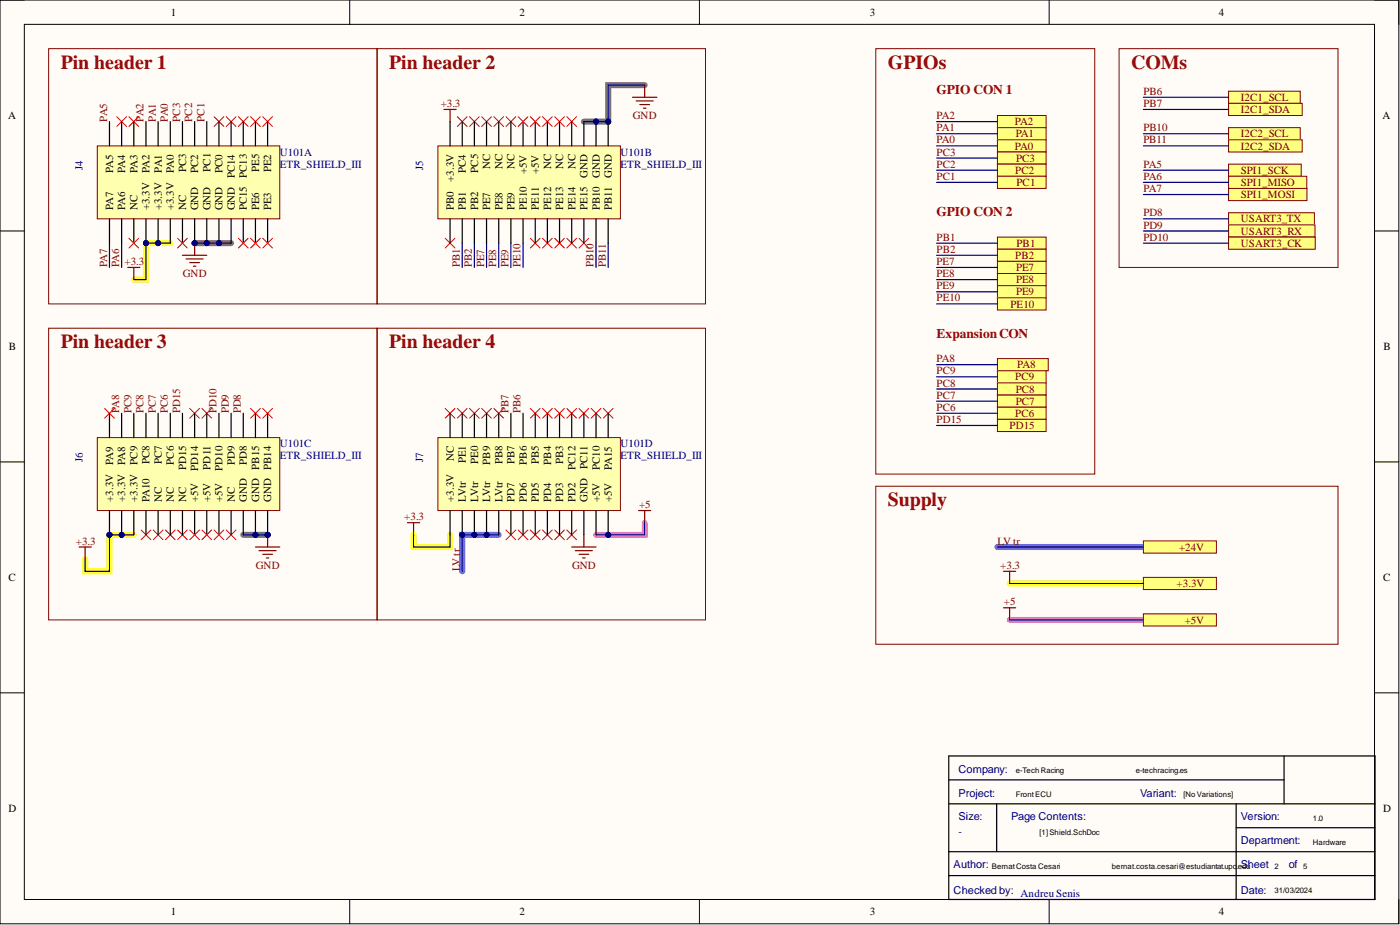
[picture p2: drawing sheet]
<svg xmlns="http://www.w3.org/2000/svg" width="292mm" height="193mm" viewBox="0 0 292 193" stroke-linecap="round" stroke-linejoin="round" font-family="sans-serif">
<defs><g id="words">
<g font-size="4.1" fill="#980000">
<text x="12.7" y="14.3">Pin header 1</text>
<text x="81.2" y="14.3">Pin header 2</text>
<text x="185.3" y="14.3">GPIOs</text>
<text x="236" y="14.3">COMs</text>
<text x="12.7" y="72.6">Pin header 3</text>
<text x="81.2" y="72.6">Pin header 4</text>
<text x="185.3" y="105.6">Supply</text>
</g>
<g font-size="2.8" fill="#980000">
<text x="195.4" y="19.7">GPIO CON 1</text>
<text x="195.4" y="45.1">GPIO CON 2</text>
<text x="195.4" y="70.4">ExpansionCON</text>
</g>
<g font-size="2.3">
<text x="35.6" y="3.3">1</text>
<text x="108.4" y="3.3">2</text>
<text x="181.5" y="3.3">3</text>
<text x="254.3" y="3.3">4</text>
<text x="1.7" y="24.9">A</text>
<text x="288.5" y="24.9">A</text>
<text x="38.8" y="35.9" transform="rotate(-90 38.8 35.9)">PC3</text>
<text x="43.9" y="35.8" transform="rotate(-90 43.9 35.8)">PC1</text>
<text x="54.1" y="35.8" transform="rotate(-90 54.1 35.8)">PE5</text>
<text x="56.6" y="35.9" transform="rotate(-90 56.6 35.9)">PE2</text>
<text x="102.3" y="35.3" transform="rotate(-90 102.3 35.3)">NC</text>
<text x="104.8" y="35.3" transform="rotate(-90 104.8 35.3)">NC</text>
<text x="107.4" y="35.3" transform="rotate(-90 107.4 35.3)">NC</text>
<text x="115" y="35.3" transform="rotate(-90 115 35.3)">NC</text>
<text x="117.5" y="35.3" transform="rotate(-90 117.5 35.3)">NC</text>
<text x="120" y="35.3" transform="rotate(-90 120 35.3)">NC</text>
<text x="23.6" y="36.1" transform="rotate(-90 23.6 36.1)">PA5</text>
<text x="26.1" y="36.2" transform="rotate(-90 26.1 36.2)">PA4</text>
<text x="28.7" y="36.1" transform="rotate(-90 28.7 36.1)">PA3</text>
<text x="31.2" y="36.2" transform="rotate(-90 31.2 36.2)">PA2</text>
<text x="33.8" y="36" transform="rotate(-90 33.8 36)">PA1</text>
<text x="36.3" y="36.2" transform="rotate(-90 36.3 36.2)">PA0</text>
<text x="41.4" y="36.1" transform="rotate(-90 41.4 36.1)">PC2</text>
<text x="46.4" y="36.1" transform="rotate(-90 46.4 36.1)">PC0</text>
<text x="49" y="37.2" transform="rotate(-90 49 37.2)">PC14</text>
<text x="51.5" y="37.1" transform="rotate(-90 51.5 37.1)">PC13</text>
<text x="94.7" y="38" transform="rotate(-90 94.7 38)">+3.3V</text>
<text x="97.2" y="36.1" transform="rotate(-90 97.2 36.1)">PC4</text>
<text x="99.7" y="36" transform="rotate(-90 99.7 36)">PC5</text>
<text x="109.9" y="36.3" transform="rotate(-90 109.9 36.3)">+5V</text>
<text x="112.4" y="36.3" transform="rotate(-90 112.4 36.3)">+5V</text>
<text x="122.6" y="37.1" transform="rotate(-90 122.6 37.1)">GND</text>
<text x="125.1" y="37.1" transform="rotate(-90 125.1 37.1)">GND</text>
<text x="127.7" y="37.1" transform="rotate(-90 127.7 37.1)">GND</text>
<text x="23.6" y="43.9" transform="rotate(-90 23.6 43.9)">PA7</text>
<text x="26.1" y="43.9" transform="rotate(-90 26.1 43.9)">PA6</text>
<text x="28.7" y="43.9" transform="rotate(-90 28.7 43.9)">NC</text>
<text x="31.2" y="43.9" transform="rotate(-90 31.2 43.9)">+3.3V</text>
<text x="33.8" y="43.9" transform="rotate(-90 33.8 43.9)">+3.3V</text>
<text x="36.3" y="43.9" transform="rotate(-90 36.3 43.9)">+3.3V</text>
<text x="38.8" y="43.9" transform="rotate(-90 38.8 43.9)">NC</text>
<text x="41.4" y="43.9" transform="rotate(-90 41.4 43.9)">GND</text>
<text x="43.9" y="43.9" transform="rotate(-90 43.9 43.9)">GND</text>
<text x="46.4" y="43.9" transform="rotate(-90 46.4 43.9)">GND</text>
<text x="49" y="43.9" transform="rotate(-90 49 43.9)">GND</text>
<text x="51.5" y="43.9" transform="rotate(-90 51.5 43.9)">PC15</text>
<text x="54.1" y="43.9" transform="rotate(-90 54.1 43.9)">PE6</text>
<text x="56.6" y="43.9" transform="rotate(-90 56.6 43.9)">PE3</text>
<text x="94.7" y="43.9" transform="rotate(-90 94.7 43.9)">PB0</text>
<text x="97.2" y="43.9" transform="rotate(-90 97.2 43.9)">PB1</text>
<text x="99.7" y="43.9" transform="rotate(-90 99.7 43.9)">PB2</text>
<text x="102.3" y="43.9" transform="rotate(-90 102.3 43.9)">PE7</text>
<text x="104.8" y="43.9" transform="rotate(-90 104.8 43.9)">PE8</text>
<text x="107.4" y="43.9" transform="rotate(-90 107.4 43.9)">PE9</text>
<text x="109.9" y="43.9" transform="rotate(-90 109.9 43.9)">PE10</text>
<text x="112.4" y="43.9" transform="rotate(-90 112.4 43.9)">PE11</text>
<text x="115" y="43.9" transform="rotate(-90 115 43.9)">PE12</text>
<text x="117.5" y="43.9" transform="rotate(-90 117.5 43.9)">PE13</text>
<text x="120" y="43.9" transform="rotate(-90 120 43.9)">PE14</text>
<text x="122.6" y="43.9" transform="rotate(-90 122.6 43.9)">PE15</text>
<text x="125.1" y="43.9" transform="rotate(-90 125.1 43.9)">PB10</text>
<text x="127.7" y="43.9" transform="rotate(-90 127.7 43.9)">PB11</text>
<text x="1.9" y="73">B</text>
<text x="288.6" y="73">B</text>
<text x="23.6" y="97" transform="rotate(-90 23.6 97)">PA9</text>
<text x="26.1" y="97" transform="rotate(-90 26.1 97)">PA8</text>
<text x="28.7" y="97" transform="rotate(-90 28.7 97)">PC9</text>
<text x="31.2" y="96.9" transform="rotate(-90 31.2 96.9)">PC8</text>
<text x="33.8" y="96.9" transform="rotate(-90 33.8 96.9)">PC7</text>
<text x="36.3" y="97" transform="rotate(-90 36.3 97)">PC6</text>
<text x="38.8" y="98.1" transform="rotate(-90 38.8 98.1)">PD15</text>
<text x="41.4" y="98.2" transform="rotate(-90 41.4 98.2)">PD14</text>
<text x="43.9" y="98" transform="rotate(-90 43.9 98)">PD11</text>
<text x="46.4" y="98.2" transform="rotate(-90 46.4 98.2)">PD10</text>
<text x="49" y="97" transform="rotate(-90 49 97)">PD9</text>
<text x="51.5" y="97" transform="rotate(-90 51.5 97)">PD8</text>
<text x="54.1" y="98" transform="rotate(-90 54.1 98)">PB15</text>
<text x="56.6" y="98.1" transform="rotate(-90 56.6 98.1)">PB14</text>
<text x="94.7" y="96.2" transform="rotate(-90 94.7 96.2)">NC</text>
<text x="97.2" y="96.6" transform="rotate(-90 97.2 96.6)">PE1</text>
<text x="99.7" y="96.8" transform="rotate(-90 99.7 96.8)">PE0</text>
<text x="102.3" y="97" transform="rotate(-90 102.3 97)">PB9</text>
<text x="104.8" y="96.9" transform="rotate(-90 104.8 96.9)">PB8</text>
<text x="107.4" y="96.9" transform="rotate(-90 107.4 96.9)">PB7</text>
<text x="109.9" y="97" transform="rotate(-90 109.9 97)">PB6</text>
<text x="112.4" y="96.9" transform="rotate(-90 112.4 96.9)">PB5</text>
<text x="115" y="97" transform="rotate(-90 115 97)">PB4</text>
<text x="117.5" y="96.8" transform="rotate(-90 117.5 96.8)">PB3</text>
<text x="120" y="98.1" transform="rotate(-90 120 98.1)">PC12</text>
<text x="122.6" y="97.9" transform="rotate(-90 122.6 97.9)">PC11</text>
<text x="125.1" y="98.1" transform="rotate(-90 125.1 98.1)">PC10</text>
<text x="127.7" y="98.1" transform="rotate(-90 127.7 98.1)">PA15</text>
<text x="23.6" y="104.7" transform="rotate(-90 23.6 104.7)">+3.3V</text>
<text x="26.1" y="104.7" transform="rotate(-90 26.1 104.7)">+3.3V</text>
<text x="28.7" y="104.7" transform="rotate(-90 28.7 104.7)">+3.3V</text>
<text x="31.2" y="104.7" transform="rotate(-90 31.2 104.7)">PA10</text>
<text x="33.8" y="104.7" transform="rotate(-90 33.8 104.7)">NC</text>
<text x="36.3" y="104.7" transform="rotate(-90 36.3 104.7)">NC</text>
<text x="38.8" y="104.7" transform="rotate(-90 38.8 104.7)">NC</text>
<text x="41.4" y="104.7" transform="rotate(-90 41.4 104.7)">+5V</text>
<text x="43.9" y="104.7" transform="rotate(-90 43.9 104.7)">+5V</text>
<text x="46.4" y="104.7" transform="rotate(-90 46.4 104.7)">+5V</text>
<text x="49" y="104.7" transform="rotate(-90 49 104.7)">NC</text>
<text x="51.5" y="104.7" transform="rotate(-90 51.5 104.7)">GND</text>
<text x="54.1" y="104.7" transform="rotate(-90 54.1 104.7)">GND</text>
<text x="56.6" y="104.7" transform="rotate(-90 56.6 104.7)">GND</text>
<text x="94.7" y="104.7" transform="rotate(-90 94.7 104.7)">+3.3V</text>
<text x="97.2" y="104.7" transform="rotate(-90 97.2 104.7)">LVtr</text>
<text x="99.7" y="104.7" transform="rotate(-90 99.7 104.7)">LVtr</text>
<text x="102.3" y="104.7" transform="rotate(-90 102.3 104.7)">LVtr</text>
<text x="104.8" y="104.7" transform="rotate(-90 104.8 104.7)">LVtr</text>
<text x="107.4" y="104.7" transform="rotate(-90 107.4 104.7)">PD7</text>
<text x="109.9" y="104.7" transform="rotate(-90 109.9 104.7)">PD6</text>
<text x="112.4" y="104.7" transform="rotate(-90 112.4 104.7)">PD5</text>
<text x="115" y="104.7" transform="rotate(-90 115 104.7)">PD4</text>
<text x="117.5" y="104.7" transform="rotate(-90 117.5 104.7)">PD3</text>
<text x="120" y="104.7" transform="rotate(-90 120 104.7)">PD2</text>
<text x="122.6" y="104.7" transform="rotate(-90 122.6 104.7)">GND</text>
<text x="125.1" y="104.7" transform="rotate(-90 125.1 104.7)">+5V</text>
<text x="127.7" y="104.7" transform="rotate(-90 127.7 104.7)">+5V</text>
<text x="1.8" y="121.2">C</text>
<text x="288.6" y="121.2">C</text>
<text x="1.8" y="169.4">D</text>
<text x="288.6" y="169.4">D</text>
<text x="35.6" y="190.9">1</text>
<text x="108.4" y="190.9">2</text>
<text x="181.5" y="190.9">3</text>
<text x="254.3" y="190.9">4</text>
</g>
<g font-size="2.3" fill="#800000">
<text x="92" y="22.3">+3.3</text>
<text x="238.6" y="19.8">PB6</text>
<text x="238.6" y="22.3">PB7</text>
<text x="258.9" y="21.1">I2C1_SCL</text>
<text x="258.9" y="23.6">I2C1_SDA</text>
<text x="22.3" y="25.4" transform="rotate(-90 22.3 25.4)">PA5</text>
<text x="29.9" y="25.4" transform="rotate(-90 29.9 25.4)">PA2</text>
<text x="32.5" y="25.4" transform="rotate(-90 32.5 25.4)">PA1</text>
<text x="35" y="25.4" transform="rotate(-90 35 25.4)">PA0</text>
<text x="37.6" y="25.4" transform="rotate(-90 37.6 25.4)">PC3</text>
<text x="40.1" y="25.4" transform="rotate(-90 40.1 25.4)">PC2</text>
<text x="42.6" y="25.4" transform="rotate(-90 42.6 25.4)">PC1</text>
<text x="132.1" y="24.9">GND</text>
<text x="195.4" y="24.9">PA2</text>
<text x="195.4" y="27.4">PA1</text>
<text x="195.4" y="29.9">PA0</text>
<text x="211.7" y="26.1">PA2</text>
<text x="211.9" y="28.7">PA1</text>
<text x="238.6" y="27.4">PB10</text>
<text x="238.6" y="29.9">PB11</text>
<text x="258.9" y="28.7">I2C2_SCL</text>
<text x="195.4" y="32.5">PC3</text>
<text x="195.4" y="35">PC2</text>
<text x="211.7" y="31.2">PA0</text>
<text x="212" y="33.7">PC3</text>
<text x="238.6" y="35">PA5</text>
<text x="258.9" y="31.2">I2C2_SDA</text>
<text x="195.4" y="37.5">PC1</text>
<text x="211.8" y="36.3">PC2</text>
<text x="212.1" y="38.8">PC1</text>
<text x="238.6" y="37.5">PA6</text>
<text x="238.6" y="40.1">PA7</text>
<text x="258.9" y="36.3">SPI1_SCK</text>
<text x="258.9" y="38.8">SPI1_MISO</text>
<text x="258.9" y="41.3">SPI1_MOSI</text>
<text x="238.6" y="45.1">PD8</text>
<text x="238.6" y="47.7">PD9</text>
<text x="258.9" y="46.4">USART3_TX</text>
<text x="195.4" y="52.8">PB2</text>
<text x="195.4" y="50.2">PB1</text>
<text x="212.1" y="51.5">PB1</text>
<text x="238.6" y="50.2">PD10</text>
<text x="258.9" y="48.9">USART3_RX</text>
<text x="258.9" y="51.5">USART3_CK</text>
<text x="22.3" y="55.8" transform="rotate(-90 22.3 55.8)">PA7</text>
<text x="24.9" y="55.8" transform="rotate(-90 24.9 55.8)">PA6</text>
<text x="26" y="55.3">+3.3</text>
<text x="38.2" y="57.8">GND</text>
<text x="95.9" y="55.8" transform="rotate(-90 95.9 55.8)">PB1</text>
<text x="98.5" y="55.8" transform="rotate(-90 98.5 55.8)">PB2</text>
<text x="101" y="55.8" transform="rotate(-90 101 55.8)">PE7</text>
<text x="103.5" y="55.8" transform="rotate(-90 103.5 55.8)">PE8</text>
<text x="106.1" y="55.8" transform="rotate(-90 106.1 55.8)">PE9</text>
<text x="108.6" y="55.8" transform="rotate(-90 108.6 55.8)">PE10</text>
<text x="123.8" y="55.8" transform="rotate(-90 123.8 55.8)">PB10</text>
<text x="126.4" y="55.8" transform="rotate(-90 126.4 55.8)">PB11</text>
<text x="195.4" y="57.8">PE8</text>
<text x="195.4" y="55.3">PE7</text>
<text x="211.8" y="54">PB2</text>
<text x="212" y="56.6">PE7</text>
<text x="212" y="59.1">PE8</text>
<text x="195.4" y="62.9">PE10</text>
<text x="195.4" y="60.4">PE9</text>
<text x="210.8" y="64.2">PE10</text>
<text x="212" y="61.6">PE9</text>
<text x="195.4" y="75.6">PA8</text>
<text x="212.3" y="76.8">PA8</text>
<text x="195.4" y="78.1">PC9</text>
<text x="195.4" y="80.6">PC8</text>
<text x="195.4" y="83.2">PC7</text>
<text x="211.8" y="79.4">PC9</text>
<text x="211.9" y="81.9">PC8</text>
<text x="24.9" y="86.2" transform="rotate(-90 24.9 86.2)">PA8</text>
<text x="27.4" y="86.2" transform="rotate(-90 27.4 86.2)">PC9</text>
<text x="29.9" y="86.2" transform="rotate(-90 29.9 86.2)">PC8</text>
<text x="32.5" y="86.2" transform="rotate(-90 32.5 86.2)">PC7</text>
<text x="35" y="86.2" transform="rotate(-90 35 86.2)">PC6</text>
<text x="37.6" y="86.2" transform="rotate(-90 37.6 86.2)">PD15</text>
<text x="45.2" y="86.2" transform="rotate(-90 45.2 86.2)">PD10</text>
<text x="47.7" y="86.2" transform="rotate(-90 47.7 86.2)">PD9</text>
<text x="50.3" y="86.2" transform="rotate(-90 50.3 86.2)">PD8</text>
<text x="106.1" y="86.2" transform="rotate(-90 106.1 86.2)">PB7</text>
<text x="108.6" y="86.2" transform="rotate(-90 108.6 86.2)">PB6</text>
<text x="195.4" y="85.7">PC6</text>
<text x="195.4" y="88.3">PD15</text>
<text x="210.6" y="89.5">PD15</text>
<text x="211.8" y="87">PC6</text>
<text x="211.9" y="84.4">PC7</text>
<text x="133.3" y="106">+5</text>
<text x="15.8" y="113.6">+3.3</text>
<text x="84.3" y="108.5">+3.3</text>
<text x="208.1" y="113.6">LV tr</text>
<text x="53.4" y="118.7">GND</text>
<text x="95.9" y="119.2" transform="rotate(-90 95.9 119.2)">LV tr</text>
<text x="119.4" y="118.7">GND</text>
<text x="208.7" y="118.7">+3.3</text>
<text x="246" y="114.9">+24V</text>
<text x="245.5" y="122.5">+3.3V</text>
<text x="209.5" y="126.3">+5</text>
<text x="247.2" y="130.1">+5V</text>
</g>
<g font-size="2.3" fill="#000080">
<text x="17.3" y="35.5" transform="rotate(-90 17.3 35.5)">J4</text>
<text x="58.4" y="32.5">U101A</text>
<text x="58.4" y="35">ETR_SHIELD_III</text>
<text x="88.3" y="35.5" transform="rotate(-90 88.3 35.5)">J5</text>
<text x="129.4" y="32.5">U101B</text>
<text x="129.4" y="35">ETR_SHIELD_III</text>
<text x="58.4" y="93.3">U101C</text>
<text x="58.4" y="95.9">ETR_SHIELD_III</text>
<text x="129.4" y="93.3">U101D</text>
<text x="129.4" y="95.9">ETR_SHIELD_III</text>
<text x="17.3" y="96.4" transform="rotate(-90 17.3 96.4)">J6</text>
<text x="88.3" y="96.4" transform="rotate(-90 88.3 96.4)">J7</text>
<text x="200" y="161.2">Company:</text>
<text x="200" y="166.2">Project:</text>
<text x="237.9" y="166.2">Variant:</text>
<text x="200" y="171.2">Size:</text>
<text x="211" y="171.2">Page Contents:</text>
<text x="258.9" y="171.2">Version:</text>
<text x="200" y="174.2">-</text>
<text x="258.9" y="176.2">Department:</text>
<text x="199" y="181.1">Author:</text>
<text x="258.9" y="181.1">Sheet</text>
<text x="268.9" y="181.1">of</text>
<text x="199" y="186.5">Checked by:</text>
<text x="212.9" y="187.1">Andreu Senis</text>
<text x="258.9" y="186.5">Date:</text>
</g>
<g font-size="1.6">
<text x="211.9" y="161.3">e-Tech Racing</text>
<text x="237" y="161.3">e-techracing.es</text>
<text x="211.9" y="166.3">FrontECU</text>
<text x="246.9" y="166.3">[No Variations]</text>
<text x="273.9" y="171.3">1.0</text>
<text x="216.9" y="174.2">[1]Shield.SchDoc</text>
<text x="273.9" y="176.2">Hardware</text>
<text x="206.9" y="181.2">BernatCosta Cesari</text>
<text x="232" y="181.3">bernat.costa.cesari@estudiantat.upc</text>
<text x="258" y="181.3">.edu</text>
<text x="265.9" y="181.2">2</text>
<text x="271.9" y="181.2">5</text>
<text x="265.9" y="186.2">31/03/2024</text>
</g>
</g></defs>
<path d="M0 0h291.9v192.7h-291.9z" fill-rule="evenodd" fill="#fffcf8"/>
<path d="M0 0h291.9v192.7h-291.9z" fill="none" stroke="#000" stroke-width=".21"/>
<path d="M5.1 5.1h281.7v182.5h-281.7z" fill-rule="evenodd" fill="#fffcf8"/>
<g fill="none" stroke="#000" stroke-width=".21">
<path d="M0 0h5.1M5.1 5.1h281.7v182.5h-281.7zM73 0v5.1M145.9 0v5.1M218.9 0v5.1M286.8 0h5.1v5.1M0 48.2h5.1M286.8 48.2h5.1M0 96.4h5.1M286.8 96.4h5.1M0 144.5h5.1M286.8 144.5h5.1"/>
<path d="M73 187.6v5.1M145.9 187.6v5.1M218.9 187.6v5.1M291.9 187.6v5.1"/>
</g>
<path d="M104.1 111.6h-7.7v7.6M208.1 114.1h30.5" fill="none" stroke="#6e6eff" stroke-width="1.3"/>
<path d="M35.5 50.7h-5v7.6h-2.6M27.9 111.6h-5.1v7.6h-5v-2.5M86.3 111.6v2.5h7.6v-2.5M210.6 121.7h28" fill="none" stroke="#ff0" stroke-width="1.3"/>
<path d="M134.5 109v2.6h-10.1M210.6 129.3h28" fill="none" stroke="#ff6eff" stroke-width="1.3"/>
<path d="M134.5 17.8h-7.6v7.6h-5.1M40.6 50.7h7.6M50.8 111.6h5" fill="none" stroke="#827872" stroke-width="1.3"/>
<path d="M198 157.7h88.9v29.9h-88.9zM267.9 157.7v10M198 177.7h88.9M198 167.7h88.9M198 162.7h69.9M207.9 167.7v10M257.9 167.7v19.9M257.9 172.7h29M198 182.7h88.9" fill="none" stroke="#000" stroke-width=".25"/>
<path d="M10.2 10.2h68.5v53.2h-68.5zM78.7 10.2h68.5v53.2h-68.5zM182.7 10.2h45.7v88.7h-45.7zM233.5 10.2h45.7v45.6h-45.7zM10.2 68.5h68.5v60.8h-68.5zM78.7 68.5h68.5v60.8h-68.5zM182.7 101.4h96.5v33h-96.5z" fill="none" stroke="#800000" stroke-width=".21"/>
<path d="M92.6 22.8h2.6M93.9 22.8v2.6M209.4 119.2h2.5M210.6 119.2v2.5M209.4 126.8h2.5M210.6 126.8v2.5" fill="none" stroke="#800000" stroke-width=".25"/>
<path d="M238.6 112.8h15.2v2.6h-15.2z" fill-rule="evenodd" fill="#ffff80"/>
<path d="M238.6 112.8h15.2v2.6h-15.2z" fill="none" stroke="#800000" stroke-width=".21"/>
<path d="M238.6 120.5h15.2v2.5h-15.2z" fill-rule="evenodd" fill="#ffff80"/>
<path d="M238.6 120.5h15.2v2.5h-15.2z" fill="none" stroke="#800000" stroke-width=".21"/>
<path d="M238.6 128.1h15.2v2.5h-15.2z" fill-rule="evenodd" fill="#ffff80"/>
<path d="M238.6 128.1h15.2v2.5h-15.2z" fill="none" stroke="#800000" stroke-width=".21"/>
<path d="M256.3 19h15v2.6h-15z" fill-rule="evenodd" fill="#ffff80"/>
<path d="M256.3 19h15v2.6h-15z" fill="none" stroke="#800000" stroke-width=".21"/>
<path d="M256.3 21.6h15.4v2.5h-15.4z" fill-rule="evenodd" fill="#ffff80"/>
<path d="M256.3 21.6h15.4v2.5h-15.4z" fill="none" stroke="#800000" stroke-width=".21"/>
<path d="M256.3 26.6h15v2.6h-15z" fill-rule="evenodd" fill="#ffff80"/>
<path d="M256.3 26.6h15v2.6h-15z" fill="none" stroke="#800000" stroke-width=".21"/>
<path d="M256.3 29.2h15.4v2.5h-15.4z" fill-rule="evenodd" fill="#ffff80"/>
<path d="M256.3 29.2h15.4v2.5h-15.4z" fill="none" stroke="#800000" stroke-width=".21"/>
<path d="M256.3 34.2h15.2v2.6h-15.2z" fill-rule="evenodd" fill="#ffff80"/>
<path d="M256.3 34.2h15.2v2.6h-15.2z" fill="none" stroke="#800000" stroke-width=".21"/>
<path d="M256.3 36.8h16.4v2.5h-16.4z" fill-rule="evenodd" fill="#ffff80"/>
<path d="M256.3 36.8h16.4v2.5h-16.4z" fill="none" stroke="#800000" stroke-width=".21"/>
<path d="M256.3 39.3h16.4v2.5h-16.4z" fill-rule="evenodd" fill="#ffff80"/>
<path d="M256.3 39.3h16.4v2.5h-16.4z" fill="none" stroke="#800000" stroke-width=".21"/>
<path d="M256.3 44.4h17.9v2.5h-17.9z" fill-rule="evenodd" fill="#ffff80"/>
<path d="M256.3 44.4h17.9v2.5h-17.9z" fill="none" stroke="#800000" stroke-width=".21"/>
<path d="M256.3 46.9h18.1v2.6h-18.1z" fill-rule="evenodd" fill="#ffff80"/>
<path d="M256.3 46.9h18.1v2.6h-18.1z" fill="none" stroke="#800000" stroke-width=".21"/>
<path d="M256.3 49.5h18.1v2.5h-18.1z" fill-rule="evenodd" fill="#ffff80"/>
<path d="M256.3 49.5h18.1v2.5h-18.1z" fill="none" stroke="#800000" stroke-width=".21"/>
<path d="M208.1 24.1h10.2v2.5h-10.2z" fill-rule="evenodd" fill="#ffff80"/>
<path d="M208.1 24.1h10.2v2.5h-10.2z" fill="none" stroke="#800000" stroke-width=".21"/>
<path d="M208.1 26.6h10.2v2.6h-10.2z" fill-rule="evenodd" fill="#ffff80"/>
<path d="M208.1 26.6h10.2v2.6h-10.2z" fill="none" stroke="#800000" stroke-width=".21"/>
<path d="M208.1 29.2h10.2v2.5h-10.2z" fill-rule="evenodd" fill="#ffff80"/>
<path d="M208.1 29.2h10.2v2.5h-10.2z" fill="none" stroke="#800000" stroke-width=".21"/>
<path d="M208.1 31.7h10.2v2.5h-10.2z" fill-rule="evenodd" fill="#ffff80"/>
<path d="M208.1 31.7h10.2v2.5h-10.2z" fill="none" stroke="#800000" stroke-width=".21"/>
<path d="M208.1 34.2h10.2v2.6h-10.2z" fill-rule="evenodd" fill="#ffff80"/>
<path d="M208.1 34.2h10.2v2.6h-10.2z" fill="none" stroke="#800000" stroke-width=".21"/>
<path d="M208.1 36.8h10.2v2.5h-10.2z" fill-rule="evenodd" fill="#ffff80"/>
<path d="M208.1 36.8h10.2v2.5h-10.2z" fill="none" stroke="#800000" stroke-width=".21"/>
<path d="M208.1 49.5h10.2v2.5h-10.2z" fill-rule="evenodd" fill="#ffff80"/>
<path d="M208.1 49.5h10.2v2.5h-10.2z" fill="none" stroke="#800000" stroke-width=".21"/>
<path d="M208.1 52h10.2v2.5h-10.2z" fill-rule="evenodd" fill="#ffff80"/>
<path d="M208.1 52h10.2v2.5h-10.2z" fill="none" stroke="#800000" stroke-width=".21"/>
<path d="M208.1 54.5h10.2v2.6h-10.2z" fill-rule="evenodd" fill="#ffff80"/>
<path d="M208.1 54.5h10.2v2.6h-10.2z" fill="none" stroke="#800000" stroke-width=".21"/>
<path d="M208.1 57.1h10.2v2.5h-10.2z" fill-rule="evenodd" fill="#ffff80"/>
<path d="M208.1 57.1h10.2v2.5h-10.2z" fill="none" stroke="#800000" stroke-width=".21"/>
<path d="M208.1 59.6h10.2v2.5h-10.2z" fill-rule="evenodd" fill="#ffff80"/>
<path d="M208.1 59.6h10.2v2.5h-10.2z" fill="none" stroke="#800000" stroke-width=".21"/>
<path d="M208.1 62.1h10.2v2.6h-10.2z" fill-rule="evenodd" fill="#ffff80"/>
<path d="M208.1 62.1h10.2v2.6h-10.2z" fill="none" stroke="#800000" stroke-width=".21"/>
<path d="M208.1 74.8h10.6v2.5h-10.6z" fill-rule="evenodd" fill="#ffff80"/>
<path d="M208.1 74.8h10.6v2.5h-10.6z" fill="none" stroke="#800000" stroke-width=".21"/>
<path d="M208.1 77.3h10.2v2.6h-10.2z" fill-rule="evenodd" fill="#ffff80"/>
<path d="M208.1 77.3h10.2v2.6h-10.2z" fill="none" stroke="#800000" stroke-width=".21"/>
<path d="M208.1 79.9h10.2v2.5h-10.2z" fill-rule="evenodd" fill="#ffff80"/>
<path d="M208.1 79.9h10.2v2.5h-10.2z" fill="none" stroke="#800000" stroke-width=".21"/>
<path d="M208.1 82.4h10.2v2.6h-10.2z" fill-rule="evenodd" fill="#ffff80"/>
<path d="M208.1 82.4h10.2v2.6h-10.2z" fill="none" stroke="#800000" stroke-width=".21"/>
<path d="M208.1 85h10.2v2.5h-10.2z" fill-rule="evenodd" fill="#ffff80"/>
<path d="M208.1 85h10.2v2.5h-10.2z" fill="none" stroke="#800000" stroke-width=".21"/>
<path d="M208.1 87.5h10.2v2.5h-10.2z" fill-rule="evenodd" fill="#ffff80"/>
<path d="M208.1 87.5h10.2v2.5h-10.2z" fill="none" stroke="#800000" stroke-width=".21"/>
<path d="M38.1 53.3h5M38.8 54h3.6M39.6 54.8h2M40.4 55.5h.5M40.6 50.7v2.6" fill="none" stroke="#800000" stroke-width=".25"/>
<circle cx="40.6" cy="50.7" r=".51" fill="#000080"/>
<circle cx="40.6" cy="50.7" r=".51" fill="none" stroke="#000080" stroke-width=".21"/>
<path d="M26.6 55.8h2.6M27.9 55.8v2.5" fill="none" stroke="#800000" stroke-width=".25"/>
<g fill="none" stroke="#000080" stroke-width=".25">
<path d="M195.4 27.9h12.7M195.4 30.4h12.7M195.4 35.5h12.7M195.4 38h12.7M195.4 25.4h12.7M195.4 33h12.7M238.6 20.3h17.7M238.6 22.8h17.7M238.6 27.9h17.7M238.6 30.4h17.7M238.6 35.5h17.7M238.6 38h17.7"/>
<path d="M22.8 50.7v5.1M25.4 50.7v5.1M40.6 50.7h7.6M96.4 50.7v5.1M99 50.7v5.1M101.5 50.7v5.1M104.1 50.7v5.1M106.6 50.7v5.1M109.1 50.7v5.1M124.4 50.7v5.1M126.9 50.7v5.1M195.4 50.7h12.7"/>
<path d="M195.4 53.3h12.7M195.4 55.8h12.7M195.4 58.3h12.7M238.6 40.6h17.7M238.6 45.7h17.7M238.6 48.2h17.7M238.6 50.7h17.7M195.4 60.9h12.7M195.4 63.4h12.7M195.4 76.1h12.7M195.4 78.6h12.7M195.4 81.2h12.7"/>
<path d="M195.4 83.7h12.7M195.4 86.2h12.7M195.4 88.8h12.7M208.1 114.1h30.5M210.6 121.7h28M210.6 129.3h28"/>
</g>
<circle cx="40.6" cy="50.7" r=".51" fill="#000080"/>
<circle cx="40.6" cy="50.7" r=".51" fill="none" stroke="#000080" stroke-width=".21"/>
<circle cx="43.1" cy="50.7" r=".51" fill="#000080"/>
<circle cx="43.1" cy="50.7" r=".51" fill="none" stroke="#000080" stroke-width=".21"/>
<circle cx="45.7" cy="50.7" r=".51" fill="#000080"/>
<circle cx="45.7" cy="50.7" r=".51" fill="none" stroke="#000080" stroke-width=".21"/>
<path d="M30.5 50.7h5" fill="none" stroke="#000080" stroke-width=".25"/>
<circle cx="33" cy="50.7" r=".51" fill="#000080"/>
<circle cx="33" cy="50.7" r=".51" fill="none" stroke="#000080" stroke-width=".21"/>
<circle cx="30.5" cy="50.7" r=".51" fill="#000080"/>
<circle cx="30.5" cy="50.7" r=".51" fill="none" stroke="#000080" stroke-width=".21"/>
<path d="M30.5 50.7v7.6h-2.6" fill="none" stroke="#000080" stroke-width=".25"/>
<circle cx="30.5" cy="50.7" r=".51" fill="#000080"/>
<circle cx="30.5" cy="50.7" r=".51" fill="none" stroke="#000080" stroke-width=".21"/>
<path d="M134.5 17.8v2.5M132 20.3h5M132.7 21.1h3.6M133.5 21.8h2M134.3 22.6h.5" fill="none" stroke="#800000" stroke-width=".25"/>
<path d="M121.8 25.4h5.1" fill="none" stroke="#000080" stroke-width=".25"/>
<circle cx="124.4" cy="25.4" r=".51" fill="#000080"/>
<circle cx="124.4" cy="25.4" r=".51" fill="none" stroke="#000080" stroke-width=".21"/>
<circle cx="126.9" cy="25.4" r=".51" fill="#000080"/>
<circle cx="126.9" cy="25.4" r=".51" fill="none" stroke="#000080" stroke-width=".21"/>
<path d="M134.5 17.8h-7.6v7.6" fill="none" stroke="#000080" stroke-width=".25"/>
<circle cx="126.9" cy="25.4" r=".51" fill="#000080"/>
<circle cx="126.9" cy="25.4" r=".51" fill="none" stroke="#000080" stroke-width=".21"/>
<path d="M119.3 114.1h5.1M120 114.9h3.6M120.8 115.6h2M121.6 116.4h.5M121.8 111.6v2.5M133.2 106.5h2.6M134.5 106.5v2.5" fill="none" stroke="#800000" stroke-width=".25"/>
<path d="M134.5 109v2.6h-10.1" fill="none" stroke="#000080" stroke-width=".25"/>
<circle cx="126.9" cy="111.6" r=".51" fill="#000080"/>
<circle cx="126.9" cy="111.6" r=".51" fill="none" stroke="#000080" stroke-width=".21"/>
<path d="M99 111.6h-2.6v7.6" fill="none" stroke="#000080" stroke-width=".25"/>
<circle cx="96.4" cy="111.6" r=".51" fill="#000080"/>
<circle cx="96.4" cy="111.6" r=".51" fill="none" stroke="#000080" stroke-width=".21"/>
<circle cx="99" cy="111.6" r=".51" fill="#000080"/>
<circle cx="99" cy="111.6" r=".51" fill="none" stroke="#000080" stroke-width=".21"/>
<path d="M99 111.6h5.1" fill="none" stroke="#000080" stroke-width=".25"/>
<circle cx="101.5" cy="111.6" r=".51" fill="#000080"/>
<circle cx="101.5" cy="111.6" r=".51" fill="none" stroke="#000080" stroke-width=".21"/>
<circle cx="99" cy="111.6" r=".51" fill="#000080"/>
<circle cx="99" cy="111.6" r=".51" fill="none" stroke="#000080" stroke-width=".21"/>
<path d="M53.3 114.1h5.1M54.1 114.9h3.5M54.8 115.6h2M55.6 116.4h.5M55.8 111.6v2.5M85 109h2.6M86.3 109v2.6" fill="none" stroke="#800000" stroke-width=".25"/>
<path d="M86.3 111.6v2.5h7.6v-2.5" fill="none" stroke="#000080" stroke-width=".25"/>
<circle cx="55.8" cy="111.6" r=".51" fill="#000080"/>
<circle cx="55.8" cy="111.6" r=".51" fill="none" stroke="#000080" stroke-width=".21"/>
<path d="M50.8 111.6h5" fill="none" stroke="#000080" stroke-width=".25"/>
<circle cx="55.8" cy="111.6" r=".51" fill="#000080"/>
<circle cx="55.8" cy="111.6" r=".51" fill="none" stroke="#000080" stroke-width=".21"/>
<circle cx="53.3" cy="111.6" r=".51" fill="#000080"/>
<circle cx="53.3" cy="111.6" r=".51" fill="none" stroke="#000080" stroke-width=".21"/>
<path d="M16.5 114.1h2.5M17.8 114.1v2.6" fill="none" stroke="#800000" stroke-width=".25"/>
<path d="M22.8 111.6v7.6h-5v-2.5" fill="none" stroke="#000080" stroke-width=".25"/>
<circle cx="22.8" cy="111.6" r=".51" fill="#000080"/>
<circle cx="22.8" cy="111.6" r=".51" fill="none" stroke="#000080" stroke-width=".21"/>
<path d="M22.8 111.6h5.1" fill="none" stroke="#000080" stroke-width=".25"/>
<circle cx="25.4" cy="111.6" r=".51" fill="#000080"/>
<circle cx="25.4" cy="111.6" r=".51" fill="none" stroke="#000080" stroke-width=".21"/>
<circle cx="22.8" cy="111.6" r=".51" fill="#000080"/>
<circle cx="22.8" cy="111.6" r=".51" fill="none" stroke="#000080" stroke-width=".21"/>
<g fill="none" stroke="#f00" stroke-width=".21">
<path d="M24.4 24.4l2 2M26.4 24.4l-2 2M26.9 24.4l2 2M28.9 24.4l-2 2M44.7 24.4l2 2M46.7 24.4l-2 2M47.2 24.4l2 2M49.2 24.4l-2 2M49.7 24.4l2.1 2M51.8 24.4l-2.1 2M52.3 24.4l2 2M54.3 24.4l-2 2"/>
<path d="M54.8 24.4l2 2M56.8 24.4l-2 2M95.4 24.4l2.1 2M97.5 24.4l-2.1 2M98 24.4l2 2M100 24.4l-2 2M100.5 24.4l2 2M102.5 24.4l-2 2M103 24.4l2.1 2M105.1 24.4l-2.1 2M105.6 24.4l2 2M107.6 24.4l-2 2"/>
<path d="M113.2 24.4l2 2M115.2 24.4l-2 2M115.7 24.4l2.1 2M117.8 24.4l-2.1 2M118.3 24.4l2 2M120.3 24.4l-2 2M92.9 49.7l2 2M94.9 49.7l-2 2M110.7 49.7l2 2M112.7 49.7l-2 2M113.2 49.7l2 2M115.2 49.7l-2 2"/>
<path d="M115.7 49.7l2.1 2M117.8 49.7l-2.1 2M118.3 49.7l2 2M120.3 49.7l-2 2M120.8 49.7l2 2M122.8 49.7l-2 2M21.8 85.2l2.1 2M23.9 85.2l-2.1 2M39.6 85.2l2 2M41.6 85.2l-2 2M42.1 85.2l2.1 2M44.2 85.2l-2.1 2"/>
<path d="M52.3 85.2l2 2M54.3 85.2l-2 2M54.8 85.2l2 2M56.8 85.2l-2 2M92.9 85.2l2 2M94.9 85.2l-2 2M95.4 85.2l2.1 2M97.5 85.2l-2.1 2M98 85.2l2 2M100 85.2l-2 2M100.5 85.2l2 2M102.5 85.2l-2 2"/>
<path d="M103 85.2l2.1 2M105.1 85.2l-2.1 2M110.7 85.2l2 2M112.7 85.2l-2 2M113.2 85.2l2 2M115.2 85.2l-2 2M115.7 85.2l2.1 2M117.8 85.2l-2.1 2M118.3 85.2l2 2M120.3 85.2l-2 2M120.8 85.2l2 2M122.8 85.2l-2 2"/>
<path d="M123.3 85.2l2.1 2M125.4 85.2l-2.1 2M125.9 85.2l2 2M127.9 85.2l-2 2M29.4 110.6l2.1 2M31.5 110.6l-2.1 2M32 110.6l2 2M34 110.6l-2 2M34.5 110.6l2 2M36.5 110.6l-2 2M37.1 110.6l2 2M39.1 110.6l-2 2"/>
<path d="M47.2 110.6l2 2M49.2 110.6l-2 2M105.6 110.6l2 2M107.6 110.6l-2 2M108.1 110.6l2 2M110.1 110.6l-2 2M110.7 110.6l2 2M112.7 110.6l-2 2M113.2 110.6l2 2M115.2 110.6l-2 2M115.7 110.6l2.1 2M117.8 110.6l-2.1 2"/>
<path d="M118.3 110.6l2 2M120.3 110.6l-2 2"/>
</g>
<circle cx="45.7" cy="50.7" r=".51" fill="#000080"/>
<circle cx="45.7" cy="50.7" r=".51" fill="none" stroke="#000080" stroke-width=".21"/>
<circle cx="43.1" cy="50.7" r=".51" fill="#000080"/>
<circle cx="43.1" cy="50.7" r=".51" fill="none" stroke="#000080" stroke-width=".21"/>
<circle cx="40.6" cy="50.7" r=".51" fill="#000080"/>
<circle cx="40.6" cy="50.7" r=".51" fill="none" stroke="#000080" stroke-width=".21"/>
<circle cx="33" cy="50.7" r=".51" fill="#000080"/>
<circle cx="33" cy="50.7" r=".51" fill="none" stroke="#000080" stroke-width=".21"/>
<circle cx="30.5" cy="50.7" r=".51" fill="#000080"/>
<circle cx="30.5" cy="50.7" r=".51" fill="none" stroke="#000080" stroke-width=".21"/>
<path d="M20.3 30.4h38.1v15.3h-38.1z" fill-rule="evenodd" fill="#ffffb0"/>
<path d="M20.3 30.4h38.1v15.3h-38.1z" fill="none" stroke="#800000" stroke-width=".21"/>
<g fill="none" stroke="#000" stroke-width=".25">
<path d="M22.8 25.4v5M25.4 25.4v5M27.9 25.4v5M30.5 25.4v5M33 25.4v5M35.5 25.4v5M38.1 25.4v5M40.6 25.4v5M43.1 25.4v5M45.7 25.4v5M48.2 25.4v5M50.8 25.4v5"/>
<path d="M53.3 25.4v5M55.8 25.4v5M45.7 45.7v5M48.2 45.7v5M50.8 45.7v5"/>
</g>
<circle cx="45.7" cy="50.7" r=".51" fill="#000080"/>
<circle cx="45.7" cy="50.7" r=".51" fill="none" stroke="#000080" stroke-width=".21"/>
<path d="M43.1 45.7v5" fill="none" stroke="#000" stroke-width=".25"/>
<circle cx="43.1" cy="50.7" r=".51" fill="#000080"/>
<circle cx="43.1" cy="50.7" r=".51" fill="none" stroke="#000080" stroke-width=".21"/>
<path d="M40.6 45.7v5" fill="none" stroke="#000" stroke-width=".25"/>
<circle cx="40.6" cy="50.7" r=".51" fill="#000080"/>
<circle cx="40.6" cy="50.7" r=".51" fill="none" stroke="#000080" stroke-width=".21"/>
<path d="M33 45.7v5M35.5 45.7v5M38.1 45.7v5" fill="none" stroke="#000" stroke-width=".25"/>
<circle cx="33" cy="50.7" r=".51" fill="#000080"/>
<circle cx="33" cy="50.7" r=".51" fill="none" stroke="#000080" stroke-width=".21"/>
<path d="M30.5 45.7v5" fill="none" stroke="#000" stroke-width=".25"/>
<circle cx="30.5" cy="50.7" r=".51" fill="#000080"/>
<circle cx="30.5" cy="50.7" r=".51" fill="none" stroke="#000080" stroke-width=".21"/>
<path d="M22.8 45.7v5M25.4 45.7v5M27.9 45.7v5M53.3 45.7v5M55.8 45.7v5" fill="none" stroke="#000" stroke-width=".25"/>
<circle cx="124.4" cy="25.4" r=".51" fill="#000080"/>
<circle cx="124.4" cy="25.4" r=".51" fill="none" stroke="#000080" stroke-width=".21"/>
<circle cx="126.9" cy="25.4" r=".51" fill="#000080"/>
<circle cx="126.9" cy="25.4" r=".51" fill="none" stroke="#000080" stroke-width=".21"/>
<path d="M91.4 30.4h38v15.3h-38z" fill-rule="evenodd" fill="#ffffb0"/>
<path d="M91.4 30.4h38v15.3h-38z" fill="none" stroke="#800000" stroke-width=".21"/>
<path d="M99 25.4v5M101.5 25.4v5M104.1 25.4v5M106.6 25.4v5M109.1 25.4v5M111.7 25.4v5M114.2 25.4v5M116.7 25.4v5M119.3 25.4v5M121.8 25.4v5M124.4 25.4v5" fill="none" stroke="#000" stroke-width=".25"/>
<circle cx="124.4" cy="25.4" r=".51" fill="#000080"/>
<circle cx="124.4" cy="25.4" r=".51" fill="none" stroke="#000080" stroke-width=".21"/>
<path d="M93.9 25.4v5M96.4 25.4v5M126.9 25.4v5" fill="none" stroke="#000" stroke-width=".25"/>
<circle cx="126.9" cy="25.4" r=".51" fill="#000080"/>
<circle cx="126.9" cy="25.4" r=".51" fill="none" stroke="#000080" stroke-width=".21"/>
<g fill="none" stroke="#000" stroke-width=".25">
<path d="M93.9 45.7v5M96.4 45.7v5M99 45.7v5M101.5 45.7v5M104.1 45.7v5M106.6 45.7v5M109.1 45.7v5M111.7 45.7v5M114.2 45.7v5M116.7 45.7v5M119.3 45.7v5M121.8 45.7v5"/>
<path d="M124.4 45.7v5M126.9 45.7v5"/>
</g>
<circle cx="25.4" cy="111.6" r=".51" fill="#000080"/>
<circle cx="25.4" cy="111.6" r=".51" fill="none" stroke="#000080" stroke-width=".21"/>
<circle cx="53.3" cy="111.6" r=".51" fill="#000080"/>
<circle cx="53.3" cy="111.6" r=".51" fill="none" stroke="#000080" stroke-width=".21"/>
<circle cx="55.8" cy="111.6" r=".51" fill="#000080"/>
<circle cx="55.8" cy="111.6" r=".51" fill="none" stroke="#000080" stroke-width=".21"/>
<circle cx="22.8" cy="111.6" r=".51" fill="#000080"/>
<circle cx="22.8" cy="111.6" r=".51" fill="none" stroke="#000080" stroke-width=".21"/>
<path d="M20.3 91.3h38.1v15.2h-38.1z" fill-rule="evenodd" fill="#ffffb0"/>
<path d="M20.3 91.3h38.1v15.2h-38.1z" fill="none" stroke="#800000" stroke-width=".21"/>
<g fill="none" stroke="#000" stroke-width=".25">
<path d="M22.8 86.2v5.1M25.4 86.2v5.1M27.9 86.2v5.1M30.5 86.2v5.1M33 86.2v5.1M35.5 86.2v5.1M38.1 86.2v5.1M40.6 86.2v5.1M43.1 86.2v5.1M45.7 86.2v5.1M48.2 86.2v5.1M50.8 86.2v5.1"/>
<path d="M53.3 86.2v5.1M55.8 86.2v5.1M25.4 106.5v5.1M27.9 106.5v5.1M30.5 106.5v5.1M33 106.5v5.1M35.5 106.5v5.1M38.1 106.5v5.1M40.6 106.5v5.1M43.1 106.5v5.1M45.7 106.5v5.1M48.2 106.5v5.1"/>
<path d="M50.8 106.5v5.1"/>
</g>
<circle cx="25.4" cy="111.6" r=".51" fill="#000080"/>
<circle cx="25.4" cy="111.6" r=".51" fill="none" stroke="#000080" stroke-width=".21"/>
<path d="M53.3 106.5v5.1" fill="none" stroke="#000" stroke-width=".25"/>
<circle cx="53.3" cy="111.6" r=".51" fill="#000080"/>
<circle cx="53.3" cy="111.6" r=".51" fill="none" stroke="#000080" stroke-width=".21"/>
<path d="M55.8 106.5v5.1" fill="none" stroke="#000" stroke-width=".25"/>
<circle cx="55.8" cy="111.6" r=".51" fill="#000080"/>
<circle cx="55.8" cy="111.6" r=".51" fill="none" stroke="#000080" stroke-width=".21"/>
<path d="M22.8 106.5v5.1" fill="none" stroke="#000" stroke-width=".25"/>
<circle cx="22.8" cy="111.6" r=".51" fill="#000080"/>
<circle cx="22.8" cy="111.6" r=".51" fill="none" stroke="#000080" stroke-width=".21"/>
<circle cx="101.5" cy="111.6" r=".51" fill="#000080"/>
<circle cx="101.5" cy="111.6" r=".51" fill="none" stroke="#000080" stroke-width=".21"/>
<circle cx="99" cy="111.6" r=".51" fill="#000080"/>
<circle cx="99" cy="111.6" r=".51" fill="none" stroke="#000080" stroke-width=".21"/>
<circle cx="96.4" cy="111.6" r=".51" fill="#000080"/>
<circle cx="96.4" cy="111.6" r=".51" fill="none" stroke="#000080" stroke-width=".21"/>
<circle cx="126.9" cy="111.6" r=".51" fill="#000080"/>
<circle cx="126.9" cy="111.6" r=".51" fill="none" stroke="#000080" stroke-width=".21"/>
<path d="M91.4 91.3h38v15.2h-38z" fill-rule="evenodd" fill="#ffffb0"/>
<path d="M91.4 91.3h38v15.2h-38z" fill="none" stroke="#800000" stroke-width=".21"/>
<g fill="none" stroke="#000" stroke-width=".25">
<path d="M93.9 86.2v5.1M96.4 86.2v5.1M99 86.2v5.1M101.5 86.2v5.1M104.1 86.2v5.1M106.6 86.2v5.1M109.1 86.2v5.1M111.7 86.2v5.1M114.2 86.2v5.1M116.7 86.2v5.1M119.3 86.2v5.1M121.8 86.2v5.1"/>
<path d="M124.4 86.2v5.1M126.9 86.2v5.1M101.5 106.5v5.1M104.1 106.5v5.1M106.6 106.5v5.1M109.1 106.5v5.1M111.7 106.5v5.1M114.2 106.5v5.1M116.7 106.5v5.1M119.3 106.5v5.1M121.8 106.5v5.1"/>
</g>
<circle cx="101.5" cy="111.6" r=".51" fill="#000080"/>
<circle cx="101.5" cy="111.6" r=".51" fill="none" stroke="#000080" stroke-width=".21"/>
<path d="M99 106.5v5.1" fill="none" stroke="#000" stroke-width=".25"/>
<circle cx="99" cy="111.6" r=".51" fill="#000080"/>
<circle cx="99" cy="111.6" r=".51" fill="none" stroke="#000080" stroke-width=".21"/>
<path d="M96.4 106.5v5.1" fill="none" stroke="#000" stroke-width=".25"/>
<circle cx="96.4" cy="111.6" r=".51" fill="#000080"/>
<circle cx="96.4" cy="111.6" r=".51" fill="none" stroke="#000080" stroke-width=".21"/>
<path d="M124.4 106.5v5.1M126.9 106.5v5.1" fill="none" stroke="#000" stroke-width=".25"/>
<circle cx="126.9" cy="111.6" r=".51" fill="#000080"/>
<circle cx="126.9" cy="111.6" r=".51" fill="none" stroke="#000080" stroke-width=".21"/>
<path d="M93.9 106.5v5.1" fill="none" stroke="#000" stroke-width=".25"/>
<g fill="none" stroke="#f00" stroke-width=".21">
<path d="M108.1 24.4l2 2M110.1 24.4l-2 2M110.7 24.4l2 2M112.7 24.4l-2 2M26.9 49.7l2 2M28.9 49.7l-2 2M37.1 49.7l2 2M39.1 49.7l-2 2M49.7 49.7l2.1 2M51.8 49.7l-2.1 2M52.3 49.7l2 2M54.3 49.7l-2 2"/>
<path d="M54.8 49.7l2 2M56.8 49.7l-2 2M39.6 110.6l2 2M41.6 110.6l-2 2M42.1 110.6l2.1 2M44.2 110.6l-2.1 2M44.7 110.6l2 2M46.7 110.6l-2 2"/>
</g>
<use href="#words"/>
</svg>
